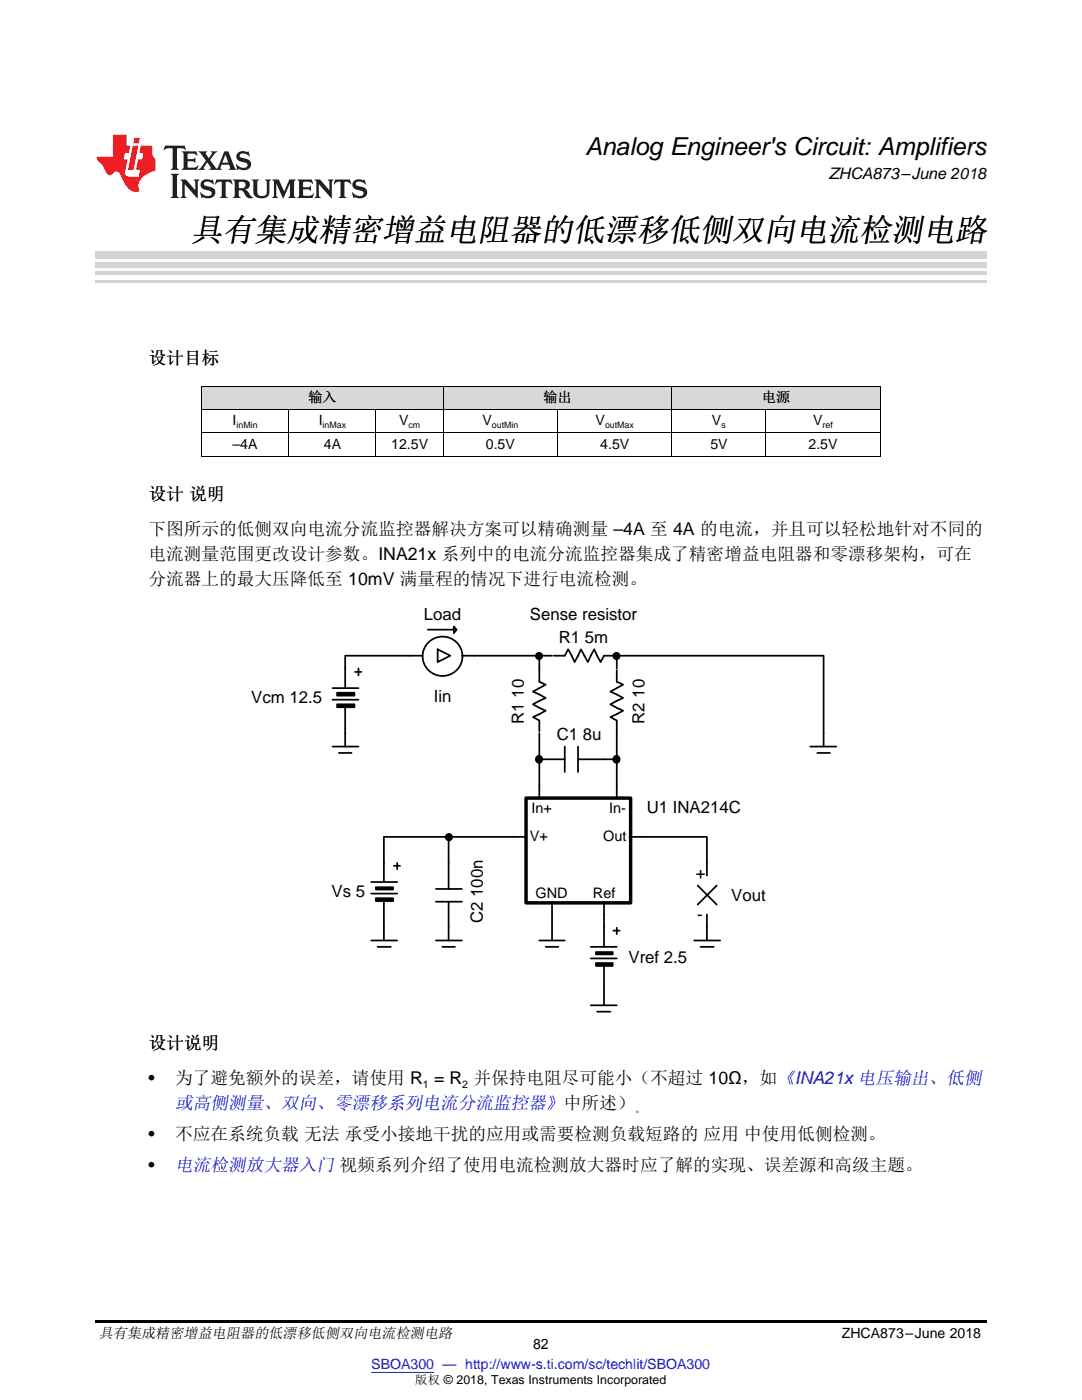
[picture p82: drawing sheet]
<svg xmlns="http://www.w3.org/2000/svg" width="216mm" height="279mm" viewBox="0 0 216 279" stroke-linecap="round" stroke-linejoin="round" font-family="sans-serif">
<defs><g id="words">
<text font-size="6.4" x="38.1" y="48">具有集成精密增益电阻器的低漂移低侧双向电流检测电路</text>
<text font-size="4.9" x="116.8" y="30.9">Analog Engineer's Circuit: Amplifiers</text>
<g font-size="3.6" fill="#00f">
<text x="34.9" y="221.4">或高侧测量、双向、零漂移系列电流分流监控器》中所述）</text>
<text x="34.9" y="233.8">电流检测放大器入门 视频系列介绍了使用电流检测放大器时应了解的实现、误差源和高级主题。</text>
</g>
<g font-size="3.5">
<text x="29.6" y="72.6">设计目标</text>
<text x="29.6" y="99.8">设计 说明</text>
<text x="29.6" y="106.9">下图所示的低侧双向电流分流监控器解决方案可以精确测量 –4A 至 4A 的电流，并且可以轻松地针对不同的</text>
<text x="29.6" y="111.8">电流测量范围更改设计参数。INA21x 系列中的电流分流监控器集成了精密增益电阻器和零漂移架构，可在</text>
<text x="29.6" y="116.7">分流器上的最大压降低至 10mV 满量程的情况下进行电流检测。</text>
<text x="29.6" y="209.4">设计说明</text>
<text x="29.6" y="216.4">•</text>
<text x="34.9" y="216.4">为了避免额外的误差，请使用 R = R 并保持电阻尽可能小（不超过 10Ω，如《INA21x 电压输出、低侧</text>
<text x="29.6" y="227.6">•</text>
<text x="34.9" y="227.6">不应在系统负载 无法 承受小接地干扰的应用或需要检测负载短路的 应用 中使用低侧检测。</text>
<text x="29.6" y="233.8">•</text>
</g>
<g font-size="3.4">
<text x="84.6" y="123.7">Load</text>
<text x="105.7" y="123.7">Sense resistor</text>
<text x="111.5" y="128.4">R1 5m</text>
<text x="50.1" y="140.4">Vcm 12.5</text>
<text x="86.5" y="140.1">Iin</text>
<text x="104.5" y="144.5" transform="rotate(-90 104.5 144.5)">R1 10</text>
<text x="111.1" y="147.6">C1 8u</text>
<text x="128.6" y="144.5" transform="rotate(-90 128.6 144.5)">R2 10</text>
<text x="129" y="162.2">U1 INA214C</text>
<text x="66.1" y="179.1">Vs 5</text>
<text x="138.9" y="175.5">+</text>
<text x="145.9" y="179.8">Vout</text>
<text x="96.3" y="184.2" transform="rotate(-90 96.3 184.2)">C2 100n</text>
<text x="139.1" y="183.5">-</text>
<text x="125.4" y="192.1">Vref 2.5</text>
</g>
<text font-size="3.2" x="165.5" y="35.7">ZHCA873–June 2018</text>
<g font-size="2.9">
<text x="105.8" y="167.9">V+</text>
<text x="106" y="162.3">In+</text>
<text x="120.4" y="167.9">Out</text>
<text x="121.5" y="162.2">In-</text>
<text x="106.9" y="179.2">GND</text>
<text x="118.3" y="179.3">Ref</text>
<text x="19.7" y="267.1">具有集成精密增益电阻器的低漂移低侧双向电流检测电路</text>
</g>
<g font-size="2.8">
<text x="61.5" y="80.2">输入</text>
<text x="108.4" y="80.2">输出</text>
<text x="152" y="80.2">电源</text>
<text x="46.4" y="89.5">–4A</text>
<text x="46.4" y="84.9">I</text>
<text x="63.6" y="84.9">I</text>
<text x="64.6" y="89.5">4A</text>
<text x="78.1" y="89.5">12.5V</text>
<text x="79.7" y="84.9">V</text>
<text x="96.3" y="84.9">V</text>
<text x="96.9" y="89.5">0.5V</text>
<text x="118.9" y="84.9">V</text>
<text x="119.8" y="89.5">4.5V</text>
<text x="141.7" y="89.5">5V</text>
<text x="142.1" y="84.9">V</text>
<text x="161.3" y="89.5">2.5V</text>
<text x="162.3" y="84.9">V</text>
<text x="106.4" y="269.2">82</text>
<text x="168" y="267.1">ZHCA873–June 2018</text>
</g>
<text font-size="2.8" fill="#00f" x="74.1" y="273.2">SBOA300 — http://www-s.ti.com/sc/techlit/SBOA300</text>
<text font-size="2.5" x="82.9" y="276.3">版权 © 2018, Texas Instruments Incorporated</text>
<g font-size="2.1">
<text x="84.4" y="217.1">1</text>
<text x="92.3" y="217.1">2</text>
<text x="126.6" y="222.1">。</text>
</g>
<g font-size="1.8">
<text x="47.2" y="85.4">inMin</text>
<text x="64.4" y="85.4">inMax</text>
<text x="81.5" y="85.4">cm</text>
<text x="98.1" y="85.4">outMin</text>
<text x="120.7" y="85.4">outMax</text>
<text x="143.9" y="85.4">s</text>
<text x="164.1" y="85.4">ref</text>
</g>
</g></defs>
<g fill="#d8d8d8">
<path d="M40.2 77.1h17.4v4.7h-17.4z"/>
<path d="M57.6 77.1h17.5v4.7h-17.5z"/>
<path d="M75.1 77.1h13.4v4.7h-13.4z"/>
<path d="M88.5 77.1h22.8v4.7h-22.8z"/>
<path d="M111.3 77.1h22.8v4.7h-22.8z"/>
<path d="M134.1 77.1h18.8v4.7h-18.8z"/>
<path d="M152.9 77.1h22.7v4.7h-22.7z"/>
</g>
<path d="M40.2 91.1h.1zM75 91.1h.1zM88.4 91.1h.1zM111.2 91.1h.1zM134 91.1h.1zM152.8 91.1h.1zM175.5 91.1h.1zM19 263.5h177.8v.6h-177.8z" fill="#000"/>
<g fill="#000">
<path d="M67.3 138.3h3.4v.5h-3.4z" fill-rule="evenodd"/>
<path d="M67.3 140.6h3.4v.5h-3.4z" fill-rule="evenodd"/>
<path d="M75 177.1h3.4v.4h-3.4z" fill-rule="evenodd"/>
<path d="M75 179.3h3.4v.5h-3.4z" fill-rule="evenodd"/>
<path d="M118.9 190h3.4v.5h-3.4z" fill-rule="evenodd"/>
<path d="M118.9 192.2h3.4v.6h-3.4z" fill-rule="evenodd"/>
<circle cx="107.6" cy="130.9" r=".63"/>
<circle cx="123" cy="130.9" r=".63"/>
<circle cx="107.5" cy="151.5" r=".66"/>
<circle cx="123" cy="151.5" r=".66"/>
<circle cx="89.6" cy="167.1" r=".63"/>
</g>
<g fill="none" stroke="#000" stroke-width=".35">
<path d="M66.3 137.3h5.2M66.3 139.6h5.2M67.3 138.3h3.4v.5h-3.4zM70.8 134.1h1.3M71.5 133.4v1.4M84.3 130.9h-15.4v6.4M85.4 125.7h5.2M87.3 129.6l2.6 1.3-2.6 1.2zM90.6 125.1l.5 .6-.5 .7zM92.2 130.9h18M107.6 130.9v5.2l1.3 .5-2.6 1.4 2.6 1.3-2.6 1.3 2.6 1.2-2.6 1.3 1.3 .7v2.2M110.5 130.9h2.2l.7-1.3 1.3 2.5 1.2-2.5 1.4 2.5 1.3-2.5 1.2 2.5 .7-1.2h2.6"/>
<path d="M123.1 133.7v2.4l1.2 .5-2.5 1.4 2.5 1.3-2.5 1.3 2.5 1.2-2.5 1.3 1.3 .7v15.5M123.1 130.9v2.5M123.1 130.9h41.2v18.1M66.3 149h5.2M67.3 140.6h3.4v.5h-3.4zM67.6 150.3h2.5M68.9 140.9v8.1M107.6 146.3v13M107.6 151.5h5.1M112.7 149v5.1M115.3 149v5.1M115.3 151.5h7.8"/>
<path d="M161.7 149h5.2M163.1 150.3h2.5M74.1 176h5.2M74.1 178.3h5.2M75 177.1h3.4v.4h-3.4zM75 179.3h3.4v.5h-3.4zM76.6 179.6v8.1M78.6 172.8h1.2M79.3 172.2v1.3M87 177.4h5.2M87 180h5.2M89.5 167h15.5"/>
<path d="M89.5 167h-12.9v9M89.5 167v10.4M89.5 180v7.7M110.2 180v7.7M120.5 180v9M125.6 167h15.5v7.8M139.2 176.7l3.8 3.8M143 176.7l-3.8 3.8M74.1 187.7h5.2M75.3 189h2.7M87 187.7h5.2M88.2 189h2.6"/>
<path d="M107.6 187.7h5.1M108.9 189h2.5M117.9 189h5.2M117.9 191.3h5.2M118.9 190h3.4v.5h-3.4zM118.9 192.2h3.4v.6h-3.4zM120.5 192.5v8.1M122.4 185.7h1.2M123.1 185.2v1.2M138.5 187.7h5.2M139.8 189h2.6M141.1 182.5v5.2"/>
<path d="M117.9 200.6h5.2M119.1 201.9h2.7"/>
<circle cx="88.3" cy="131" r="4"/>
<circle cx="107.6" cy="130.9" r=".63"/>
<circle cx="123" cy="130.9" r=".63"/>
<circle cx="107.5" cy="151.5" r=".66"/>
<circle cx="123" cy="151.5" r=".66"/>
<circle cx="89.6" cy="167.1" r=".63"/>
</g>
<path d="M105 159.3h20.8v20.9h-20.8z" fill="none" stroke="#000" stroke-width=".69"/>
<path d="M40.2 77.1h135.4M40.3 77.1v14M88.4 77.1v14M134 77.1v14M175.6 77.1v14M40.2 91h135.4M40.2 86.4h135.4M40.2 81.7h135.4M57.6 81.7v9.4M75 81.7v9.4M111.2 81.7v9.4M152.8 81.7v9.4" fill="none" stroke="#000" stroke-width=".2"/>
<path d="M19 56.1h177.8" fill="none" stroke="#d4d4d4" stroke-width=".42"/>
<g fill="#d4d4d4">
<path d="M19 54.2h177.8v.7h-177.8z"/>
<path d="M19 52.4h177.8v1h-177.8z"/>
<path d="M19 50.3h177.8v1.4h-177.8z"/>
</g>
<path d="M32.9 29.1l-.3 .9h.1a1.64 1.64 0 0 1 1.7-.3l.1 3.6-.4 .6h1.6l-.4-.6v-3.5v-.1l.4-.1a1.36 1.36 0 0 1 1.3 .4h.1l-.3-.9zM36.3 30.2l.3 .3v.3v2.5v.3l-.3 .3h3l.3-.9h-.1a1.87 1.87 0 0 1-2 .4l-.1-1.2h1.2l.4 .3v-1.1l-.4 .3-1.2 .1 .1-1.1 .2-.1a1.66 1.66 0 0 1 1.7 .5l.1-.1-.3-.8zM39.6 30.2l1.5 1.9-.9 1.2-.7 .6h1.4l-.3-.3 .7-1.2 .8 1.2-.3 .3h2.5l-.3-.3 .2-.7h1.5l.2 .6-.3 .4h1.6l-.4-.5-1.2-3.2h-.8l-1.2 2.9-.4 .6-1.3-1.8 .9-1.1 .6-.6h-1.4l.3 .3-.6 1.1-.6-1 .2-.4zM45 30.8l.6 1.7h-1.2zM47.4 30.6a1.04 1.04 0 0 0-.2 1.1 1.04 1.04 0 0 0 1 .6l1 .2a.5 .5 0 0 1 .2 .6 .5 .5 0 0 1-.5 .4 1.76 1.76 0 0 1-1.7-.8l-.1 .1 .3 1.1 .2-.1a2.54 2.54 0 0 0 2.2-.3 1.12 1.12 0 0 0 .2-1.2 1.12 1.12 0 0 0-1-.6l-1-.3a.4 .4 0 0 1-.2-.4 .4 .4 0 0 1 .4-.3 1.6 1.6 0 0 1 1.6 .5h.1l-.3-1-.3 .2-.2-.1a1.62 1.62 0 0 0-1.7 .3zM34.1 34.7l.3 .3 .1 .3v3.6l-.1 .3-.3 .3h1.6l-.3-.3-.1-.3v-3.6l.1-.3 .3-.3zM36 35.8l.4 .6v2.5l-.1 .3-.3 .3h1.2l-.3-.6v-2.1l2.6 2.8v-3.2l.3-.6h-1.2l.3 .4 .1 1.7-1.9-2.1zM40.3 36.2a1.04 1.04 0 0 0-.2 1.1 1.04 1.04 0 0 0 .9 .6l1 .3a.5 .5 0 0 1 .2 .5 .5 .5 0 0 1-.4 .4 1.76 1.76 0 0 1-1.8-.7h-.1l.3 1.1 .2-.1a2.55 2.55 0 0 0 2.3-.3 1.12 1.12 0 0 0 .2-1.2 1.12 1.12 0 0 0-1-.6l-1-.3a.41 .41 0 0 1-.2-.4 .41 .41 0 0 1 .4-.3 1.6 1.6 0 0 1 1.5 .5h.1l-.3-1-.2 .2-.2-.1a1.64 1.64 0 0 0-1.7 .3zM43.2 35.8l-.3 1h.1a.95 .95 0 0 1 1.2-.5v2.6v.3l-.4 .3h1.6l-.3-.3-.1-.3v-2.4l.3-.2a1.02 1.02 0 0 1 1 .5h.1l-.3-1zM46.5 35.8l.3 .4v.2v2.5v.3l-.3 .3h1.5l-.3-.3-.1-1.2a.9 .9 0 0 1 1.2 .8 1.07 1.07 0 0 0 1.7 .6 1.97 1.97 0 0 1-1.1-1.3l-.5-.3a.98 .98 0 0 0 1-1 .98 .98 0 0 0-1-.9zM47.7 36.3h.2a.81 .81 0 0 1 1.1 .6 .64 .64 0 0 1-.7 .7h-.7zM50.2 35.8l.3 .4 .1 .2v1.9a1.59 1.59 0 0 0 2.1 1.2 1.15 1.15 0 0 0 1.1-1.2v-2.1l.3-.4h-1.2l.3 .6v1.9a.97 .97 0 0 1-.7 .9 .97 .97 0 0 1-1.1-.6l-.1-2.2 .1-.2 .3-.4zM54.3 35.8l.3 .4 .1 .2v2.5l-.4 .6h1.2l-.4-.6v-2.3l1.4 3 1.4-3v2.3l-.4 .6h1.5l-.3-.3v-.3v-2.5v-.2l.3-.4h-1.3l-1 2.4-1.1-2.4zM59.3 35.8l.3 .4 .1 .2v2.5l-.1 .3-.3 .3h3l.4-.8-.1-.1a1.88 1.88 0 0 1-2.1 .4v-1.2h1.2l.3 .3v-1l-.3 .2-1.2 .1v-1l.3-.1a1.66 1.66 0 0 1 1.6 .4h.1l-.3-.9zM62.8 35.8l.3 .6v2.5v.3l-.3 .3h1.2l-.4-.6v-2.1l2.6 2.8v-3.2l.3-.6h-1.1l.3 .4v1.7l-1.8-2.1zM66.9 35.8l-.3 1h.1a.95 .95 0 0 1 1.2-.5v2.6v.3l-.4 .3h1.6l-.3-.3-.1-.3v-2.4l.3-.2a1.02 1.02 0 0 1 1 .5h.1l-.3-1zM70.6 36.2a1.04 1.04 0 0 0-.2 1.1 1.04 1.04 0 0 0 .9 .6l1 .3a.5 .5 0 0 1 .2 .5 .5 .5 0 0 1-.4 .4 1.75 1.75 0 0 1-1.8-.7h-.1l.3 1.1 .2-.1a2.56 2.56 0 0 0 2.3-.3 1.12 1.12 0 0 0 .2-1.2 1.12 1.12 0 0 0-1-.6l-1-.3a.4 .4 0 0 1-.2-.4 .4 .4 0 0 1 .4-.3 1.6 1.6 0 0 1 1.5 .5h.1l-.3-1-.2 .2-.2-.1a1.64 1.64 0 0 0-1.7 .3z" fill="#231f20"/>
<path d="M22.5 26.9v4.4h-3.2a2.57 2.57 0 0 0 1.2 1.7l.4 .8a1.22 1.22 0 0 0 1.3 1.1l.2-.2a.9 .9 0 0 1 1-.5 .9 .9 0 0 1 .7 .9l.5 1.1a2.58 2.58 0 0 0 3.3 1.9 2.35 2.35 0 0 1 .9-3.1l1.1-.6 1.1-.3v-2.3a1.45 1.45 0 0 1-.6-1.3v-1.5h-2.3l-.3 1.5h.8l-.2 1.3h-.9l-.3 1.6 .1 .4 .7 .1-.3 1.4h-1.1a1.52 1.52 0 0 1-1.7-.6l.6-2.9h-.8l.2-1.3h.8l.3-1.5h-.7v-2.1zM26.5 29l-1 4.9h1.2l.9-4.9zM26.8 27.5l-.2 1.1h1.1l.2-1.1z" fill="#ee1d23"/>
<path d="M74.1 273.9h12.5" fill="none" stroke="#00f" stroke-width=".2"/>
<use href="#words"/>
</svg>
